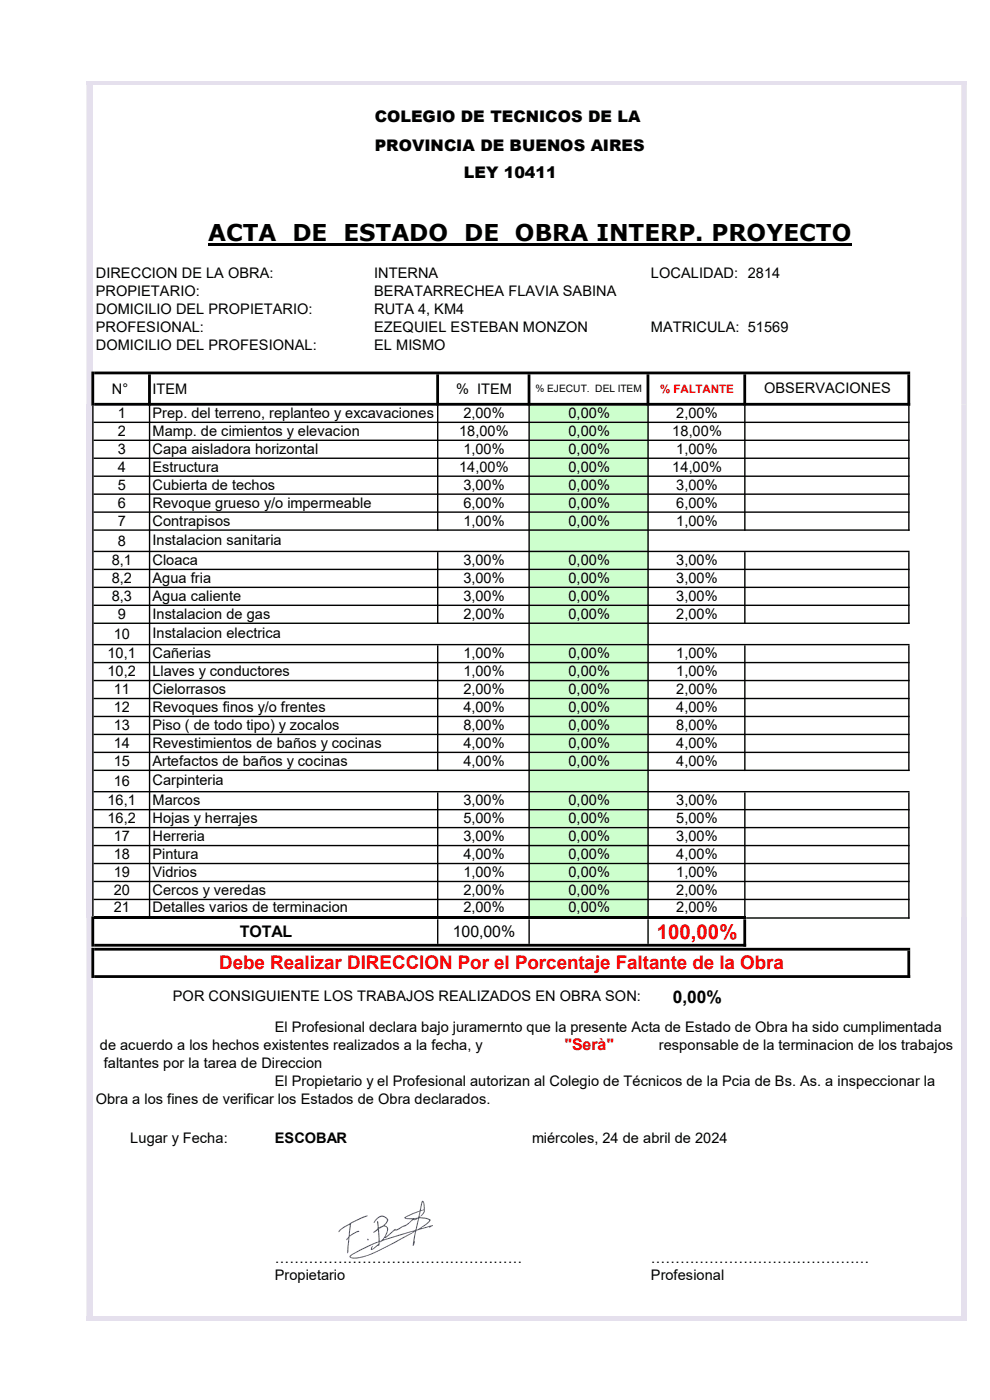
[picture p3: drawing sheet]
<svg xmlns="http://www.w3.org/2000/svg" width="210mm" height="297mm" viewBox="0 0 210 297" stroke-linecap="round" stroke-linejoin="round" font-family="sans-serif">
<defs><g id="words">
<text font-size="4.9" x="44.2" y="51.2">ACTA DE ESTADO DE OBRA INTERP. PROYECTO</text>
<text font-size="4.3" fill="#f00" x="139.4" y="199.2">100,00%</text>
<text font-size="4" fill="#f00" x="46.5" y="205.6">Debe Realizar DIRECCION Por el Porcentaje Faltante de la Obra</text>
<text font-size="3.7" x="142.7" y="212.8">0,00%</text>
<g font-size="3.4">
<text x="79.5" y="26">COLEGIO DE TECNICOS DE LA</text>
<text x="79.5" y="32">PROVINCIA DE BUENOS AIRES</text>
<text x="98.4" y="37.8">LEY 10411</text>
<text x="50.8" y="198.7">TOTAL</text>
<text x="96.1" y="198.8">100,00%</text>
</g>
<text font-size="3.4" fill="#f00" x="119.8" y="222.8">&quot;Serà&quot;</text>
<g font-size="3.1">
<text x="20.3" y="59.1">DIRECCION DE LA OBRA:</text>
<text x="79.4" y="59.1">INTERNA</text>
<text x="138.1" y="59.1">LOCALIDAD: 2814</text>
<text x="20.3" y="62.9">PROPIETARIO:</text>
<text x="79.4" y="62.9">BERATARRECHEA FLAVIA SABINA</text>
<text x="20.3" y="66.7">DOMICILIO DEL PROPIETARIO:</text>
<text x="20.3" y="70.5">PROFESIONAL:</text>
<text x="79.4" y="70.5">EZEQUIEL ESTEBAN MONZON</text>
<text x="79.4" y="66.7">RUTA 4, KM4</text>
<text x="138.1" y="70.5">MATRICULA: 51569</text>
<text x="20.3" y="74.3">DOMICILIO DEL PROFESIONAL:</text>
<text x="79.4" y="74.3">EL MISMO</text>
<text x="23.7" y="83.5">N°</text>
<text x="32.3" y="83.5">ITEM</text>
<text x="96.8" y="83.5">% ITEM</text>
<text x="162.1" y="83.4">OBSERVACIONES</text>
<text x="25" y="88.7">1</text>
<text x="32.3" y="88.7">Prep. del terreno, replanteo y excavaciones</text>
<text x="98.3" y="88.7">2,00%</text>
<text x="120.6" y="88.7">0,00%</text>
<text x="143.5" y="88.7">2,00%</text>
<text x="25" y="92.5">2</text>
<text x="32.3" y="92.5">Mamp. de cimientos y elevacion</text>
<text x="97.4" y="92.5">18,00%</text>
<text x="120.6" y="92.5">0,00%</text>
<text x="142.6" y="92.5">18,00%</text>
<text x="25" y="96.3">3</text>
<text x="25" y="100.1">4</text>
<text x="32.3" y="100.1">Estructura</text>
<text x="32.3" y="96.3">Capa aisladora horizontal</text>
<text x="97.4" y="100.1">14,00%</text>
<text x="98.3" y="96.3">1,00%</text>
<text x="120.6" y="96.3">0,00%</text>
<text x="120.6" y="100.1">0,00%</text>
<text x="142.6" y="100.1">14,00%</text>
<text x="143.5" y="96.3">1,00%</text>
<text x="25" y="103.9">5</text>
<text x="25" y="107.7">6</text>
<text x="32.3" y="103.9">Cubierta de techos</text>
<text x="32.3" y="107.7">Revoque grueso y/o impermeable</text>
<text x="98.3" y="103.9">3,00%</text>
<text x="98.3" y="107.7">6,00%</text>
<text x="120.6" y="103.9">0,00%</text>
<text x="120.6" y="107.7">0,00%</text>
<text x="143.5" y="103.9">3,00%</text>
<text x="143.5" y="107.7">6,00%</text>
<text x="25" y="111.5">7</text>
<text x="32.3" y="111.5">Contrapisos</text>
<text x="98.3" y="111.5">1,00%</text>
<text x="120.6" y="111.5">0,00%</text>
<text x="143.5" y="111.5">1,00%</text>
<text x="23.7" y="119.9">8,1</text>
<text x="25" y="115.8">8</text>
<text x="32.3" y="115.6">Instalacion sanitaria</text>
<text x="32.3" y="119.9">Cloaca</text>
<text x="98.3" y="119.9">3,00%</text>
<text x="120.6" y="119.9">0,00%</text>
<text x="143.5" y="119.9">3,00%</text>
<text x="23.7" y="123.7">8,2</text>
<text x="32.3" y="123.7">Agua fria</text>
<text x="98.3" y="123.7">3,00%</text>
<text x="120.6" y="123.7">0,00%</text>
<text x="143.5" y="123.7">3,00%</text>
<text x="23.7" y="127.5">8,3</text>
<text x="25" y="131.3">9</text>
<text x="32.3" y="127.5">Agua caliente</text>
<text x="32.3" y="131.3">Instalacion de gas</text>
<text x="98.3" y="127.5">3,00%</text>
<text x="98.3" y="131.3">2,00%</text>
<text x="120.6" y="127.5">0,00%</text>
<text x="120.6" y="131.3">0,00%</text>
<text x="143.5" y="127.5">3,00%</text>
<text x="143.5" y="131.3">2,00%</text>
<text x="24.1" y="135.6">10</text>
<text x="32.3" y="135.4">Instalacion electrica</text>
<text x="22.8" y="139.7">10,1</text>
<text x="22.8" y="143.5">10,2</text>
<text x="32.3" y="143.5">Llaves y conductores</text>
<text x="32.3" y="139.7">Cañerias</text>
<text x="98.3" y="139.7">1,00%</text>
<text x="98.3" y="143.5">1,00%</text>
<text x="120.6" y="139.7">0,00%</text>
<text x="120.6" y="143.5">0,00%</text>
<text x="143.5" y="139.7">1,00%</text>
<text x="143.5" y="143.5">1,00%</text>
<text x="24.1" y="147.3">11</text>
<text x="32.3" y="147.3">Cielorrasos</text>
<text x="98.3" y="147.3">2,00%</text>
<text x="120.6" y="147.3">0,00%</text>
<text x="143.5" y="147.3">2,00%</text>
<text x="24.1" y="151.1">12</text>
<text x="24.1" y="154.9">13</text>
<text x="32.3" y="154.9">Piso ( de todo tipo) y zocalos</text>
<text x="32.3" y="151.1">Revoques finos y/o frentes</text>
<text x="98.3" y="151.1">4,00%</text>
<text x="98.3" y="154.9">8,00%</text>
<text x="120.6" y="151.1">0,00%</text>
<text x="120.6" y="154.9">0,00%</text>
<text x="143.5" y="151.1">4,00%</text>
<text x="143.5" y="154.9">8,00%</text>
<text x="24.1" y="158.7">14</text>
<text x="32.3" y="158.7">Revestimientos de baños y cocinas</text>
<text x="98.3" y="158.7">4,00%</text>
<text x="120.6" y="158.7">0,00%</text>
<text x="143.5" y="158.7">4,00%</text>
<text x="24.1" y="162.5">15</text>
<text x="24.1" y="166.8">16</text>
<text x="32.3" y="162.5">Artefactos de baños y cocinas</text>
<text x="32.3" y="166.6">Carpinteria</text>
<text x="98.3" y="162.5">4,00%</text>
<text x="120.6" y="162.5">0,00%</text>
<text x="143.5" y="162.5">4,00%</text>
<text x="22.8" y="170.9">16,1</text>
<text x="32.3" y="170.9">Marcos</text>
<text x="98.3" y="170.9">3,00%</text>
<text x="120.6" y="170.9">0,00%</text>
<text x="143.5" y="170.9">3,00%</text>
<text x="22.8" y="174.7">16,2</text>
<text x="24.1" y="178.5">17</text>
<text x="32.3" y="174.7">Hojas y herrajes</text>
<text x="32.3" y="178.5">Herreria</text>
<text x="98.3" y="174.7">5,00%</text>
<text x="98.3" y="178.5">3,00%</text>
<text x="120.6" y="174.7">0,00%</text>
<text x="120.6" y="178.5">0,00%</text>
<text x="143.5" y="174.7">5,00%</text>
<text x="143.5" y="178.5">3,00%</text>
<text x="24.1" y="182.3">18</text>
<text x="32.3" y="182.3">Pintura</text>
<text x="98.3" y="182.3">4,00%</text>
<text x="120.6" y="182.3">0,00%</text>
<text x="143.5" y="182.3">4,00%</text>
<text x="24.1" y="186.1">19</text>
<text x="24.1" y="189.9">20</text>
<text x="32.3" y="189.9">Cercos y veredas</text>
<text x="32.3" y="186.1">Vidrios</text>
<text x="98.3" y="186.1">1,00%</text>
<text x="98.3" y="189.9">2,00%</text>
<text x="120.6" y="186.1">0,00%</text>
<text x="120.6" y="189.9">0,00%</text>
<text x="143.5" y="186.1">1,00%</text>
<text x="143.5" y="189.9">2,00%</text>
<text x="24.1" y="193.5">21</text>
<text x="32.3" y="193.5">Detalles varios de terminacion</text>
<text x="98.3" y="193.5">2,00%</text>
<text x="120.6" y="193.5">0,00%</text>
<text x="143.5" y="193.5">2,00%</text>
<text x="36.7" y="212.3">POR CONSIGUIENTE LOS TRABAJOS REALIZADOS EN OBRA SON:</text>
<text x="58.3" y="218.9">El Profesional declara bajo juramernto que la presente Acta de Estado de Obra ha sido cumplimentada</text>
<text x="21.2" y="222.8">de acuerdo a los hechos existentes realizados a la fecha, y</text>
<text x="22" y="226.7">faltantes por la tarea de Direccion</text>
<text x="139.8" y="222.8">responsable de la terminacion de los trabajos</text>
<text x="58.3" y="230.5">El Propietario y el Profesional autorizan al Colegio de Técnicos de la Pcia de Bs. As. a inspeccionar la</text>
<text x="20.3" y="234.3">Obra a los fines de verificar los Estados de Obra declarados.</text>
<text x="27.6" y="242.4">Lugar y Fecha:</text>
<text x="58.3" y="242.4">ESCOBAR</text>
<text x="112.9" y="242.4">miércoles, 24 de abril de 2024</text>
<text x="58.3" y="267.8">……………………………………………</text>
<text x="138.1" y="267.8">………………………………………</text>
<text x="58.3" y="271.7">Propietario</text>
<text x="138.1" y="271.7">Profesional</text>
</g>
<text font-size="2.5" fill="#f00" x="140" y="83.3">% FALTANTE</text>
<text font-size="2.2" x="113.6" y="83.2">% EJECUT. DEL ITEM</text>
</g></defs>
<g fill="#e5e0ed">
<path d="M18.3 17.3h186.8v.7h-186.8z"/>
<path d="M18.3 85.8h1.4v109h-1.4z"/>
</g>
<path d="M18.3 18h1.4v67.8h-1.4zM203.9 18h1.2v67.8h-1.2z" fill-rule="evenodd" fill="#e5e0ed"/>
<path d="M112.2 85.8h25.3v109h-25.3z" fill="#cdffcd"/>
<path d="M203.9 85.8h1.2v109h-1.2zM18.3 194.7h1.4v84.7h-1.4z" fill-rule="evenodd" fill="#e5e0ed"/>
<g fill="#e5e0ed">
<path d="M203.9 194.7h1.2v84.7h-1.2z"/>
<path d="M18.3 279.4h186.8v.8h-186.8z"/>
</g>
<path d="M44.2 51.5h136.4v.5h-136.4zM20 194.4h138.3v.6h-138.3z" fill="#000"/>
<g fill="#000">
<path d="M19.4 78.8h.6v7.3h-.6zM31.4 79.4h.6v6.7h-.6zM92.5 79.4h.6v6.7h-.6zM111.9 79.4h.6v6.7h-.6zM137.2 79.4h.6v6.7h-.6zM157.7 79.4h.6v6.7h-.6zM192.5 79.4h.6v6.7h-.6z" fill-rule="evenodd"/>
<path d="M20 85.5h173.1v.6h-173.1zM19.9 89.5h173.1v.2h-173.1zM19.9 93.3h173.1v.3h-173.1zM19.9 97.1h173.1v.3h-173.1zM19.9 100.9h173.1v.3h-173.1zM19.9 104.7h173.1v.3h-173.1zM19.9 108.5h173.1v.3h-173.1zM19.9 112.3h173.1v.3h-173.1zM19.9 116.8h173.1v.3h-173.1zM19.9 120.6h173.1v.3h-173.1zM19.9 124.5h173.1v.3h-173.1zM19.9 128.3h173.1v.3h-173.1zM19.9 132.1h173.1v.3h-173.1zM19.9 136.6h173.1v.3h-173.1zM19.9 140.4h173.1v.3h-173.1zM19.9 144.2h173.1v.3h-173.1zM19.9 148h173.1v.3h-173.1zM19.9 151.8h173.1v.3h-173.1zM19.9 155.7h173.1v.3h-173.1zM19.9 159.5h173.1v.3h-173.1zM19.9 163.3h173.1v.3h-173.1zM19.9 167.8h173.1v.3h-173.1zM19.9 171.6h173.1v.3h-173.1zM19.9 175.4h173.1v.3h-173.1zM19.9 179.2h173.1v.3h-173.1zM19.9 183h173.1v.3h-173.1zM19.9 186.9h173.1v.3h-173.1zM19.9 190.7h173.1v.3h-173.1zM158.3 194.6h34.7v.3h-34.7zM20 200.2h138.3v.6h-138.3zM20 201.1h173.1v.6h-173.1zM20 206.9h173.1v.6h-173.1z" fill-rule="evenodd"/>
<path d="M92.7 86.1h.3v26.5h-.3zM157.9 86.1h.3v26.5h-.3zM192.7 86.1h.3v26.5h-.3zM92.7 117.1h.3v15.3h-.3zM157.9 117.1h.3v15.3h-.3zM192.7 117.1h.3v15.3h-.3zM92.7 136.9h.3v26.7h-.3zM157.9 136.9h.3v26.7h-.3zM192.7 136.9h.3v26.7h-.3zM19.6 86.1h.3v108.3h-.3zM92.7 168.1h.3v26.3h-.3zM112.1 86.1h.3v108.3h-.3zM137.3 86.1h.3v108.3h-.3z" fill-rule="evenodd"/>
<path d="M157.9 168.1h.3v26.3h-.3zM19.4 194.4h.6v6.4h-.6zM192.7 168.1h.3v26.8h-.3zM19.4 201.1h.6v6.4h-.6zM31.6 86.1h.3v108.3h-.3zM92.7 195h.3v5.2h-.3zM112.1 195h.3v5.2h-.3zM137.3 195h.3v5.2h-.3zM157.7 195h.6v5.8h-.6zM192.5 201.7h.6v5.8h-.6zM20 78.8h173.1v.6h-173.1z" fill-rule="evenodd"/>
</g>
<path d="M79.7 258.6l-.4 .6v.3a2.26 2.26 0 0 1 2.1-1.3 .7 .7 0 0 1 .6 1l-.6 .7-1 .5-.3-1.4-.1 .4a1.47 1.47 0 0 1-.8 2l.2 .1 .8-.5 .1 2.3-.6 .3a26.1 26.1 0 0 0-5.5 2.9 .64 .64 0 0 0 .8 .5 15 15 0 0 0 6.9-2.4l6-3.3-.4 2.9h.3a.74 .74 0 0 0 .1-1l.1-.8a1.27 1.27 0 0 1 1.1-1.5l1.9-.6 .2 .2 .6-.5v-.1l-2.3 .6 .8-.5a2.13 2.13 0 0 0 1.1-1.2 4.4 4.4 0 0 0-2.3-.6 1.06 1.06 0 0 1 .6-1.4h.2v.2l-.8 1.1a1.76 1.76 0 0 0 1-2.2v-.4a.63 .63 0 0 0-.5-.8l-.6 2.1-2.3 .9-1 .6a2.29 2.29 0 0 0 1.7 .4 11.8 11.8 0 0 1-3.4 2.1l-.1-.1-.2 .1-1.9 1.6a2.84 2.84 0 0 0 .4-2l-.5-.5a1.02 1.02 0 0 0 .6-1.1 1.02 1.02 0 0 0-1-.9 1.5 1.5 0 0 0-1.6 .7zM89.7 255l.2 1.5-.6 .2zM86.1 258.3l2.8-1.3v.4a.79 .79 0 0 1-.7 1l-1.7 .1zM88.9 258.5h.4a2.58 2.58 0 0 1 1.7 .4l-.9 .9-1.7 1.1zM87.9 258.5l.3 .1zM81.5 262.7l.1-.1a1.24 1.24 0 0 0 1.1-.6l1-.9 .7-.1 .7-.5a5.7 5.7 0 0 0 2.6-1.7l.4 .1 .6-.3-.4 1.4a1.07 1.07 0 0 1-1.2 1.2l-5.7 1.7zM80.4 260.7l.4-.2a.73 .73 0 0 1 .9-.3 .73 .73 0 0 1 .4 .9l-.7 1.4-.8 .8zM74.5 266.4l2.9-1.5 2.9-1.3-.1 .3-1.3 1 .2-.6-.2 .1-.2 .8 .4-.1 1.1-.8h.2l.2-.9 .1 .2a24.6 24.6 0 0 1 5.5-1.9l1.5-.4-2.9 1.6a48.1 48.1 0 0 1-7.7 3.6l-1.1 .2a2.05 2.05 0 0 1-1.6-.1zM72.2 260.8l-.4 .5 .1 .1a4.6 4.6 0 0 1 2.3-1.6l-.1 1a2.86 2.86 0 0 1-.6 2.1v.2l.4-.3-.2 3.1 .2-.3 .1-2.1a1.48 1.48 0 0 1 1.2-1.8l1-.4-.1-.2-.3 .1-1.6 .8 .3-2.4 3.5-1.7a12.2 12.2 0 0 0-4.1 1.8zM77.9 262.8v.2l.2 .2 .1-.2z" fill="#0433ff"/>
<use href="#words"/>
</svg>
